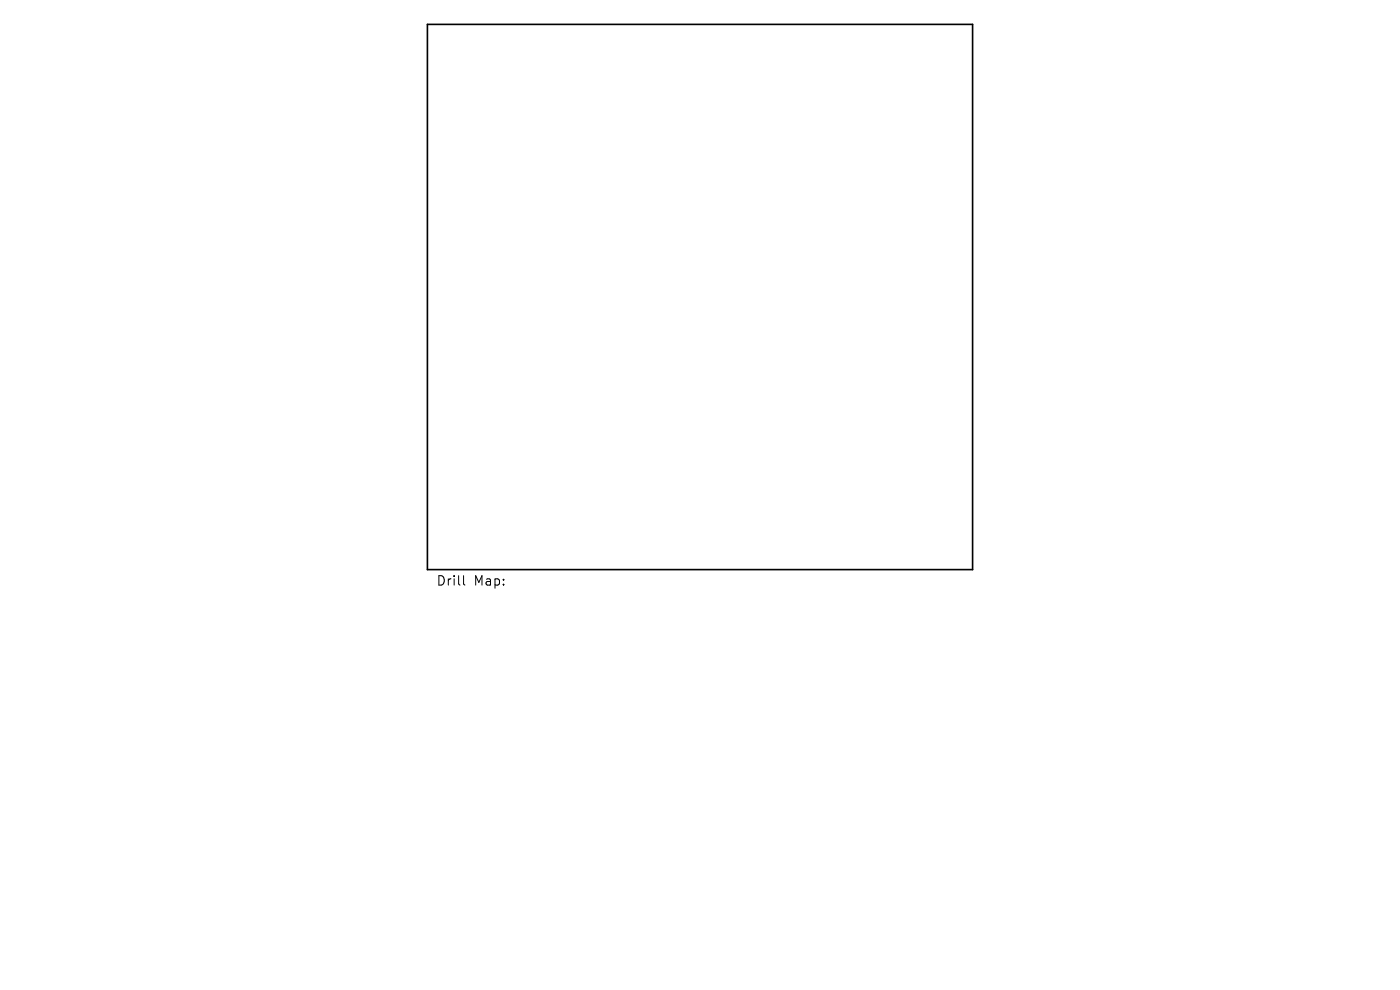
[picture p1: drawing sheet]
<svg xmlns="http://www.w3.org/2000/svg" width="297mm" height="210mm" viewBox="0 0 297 210" stroke-linecap="round" stroke-linejoin="round" font-family="sans-serif">
<defs><g id="words">
<g font-size="2.8">
<text x="92.5" y="124.5">Drill</text>
<text x="100.5" y="124.5">Map:</text>
</g>
</g></defs>
<path d="M90.7 5.2h115.6v115.6h-115.6z" fill="none" stroke="#000" stroke-width=".35"/>
<path d="M98.3 122.1v1.7l.3 .3" fill="none" stroke="#000" stroke-width=".21"/>
<use href="#words"/>
</svg>
